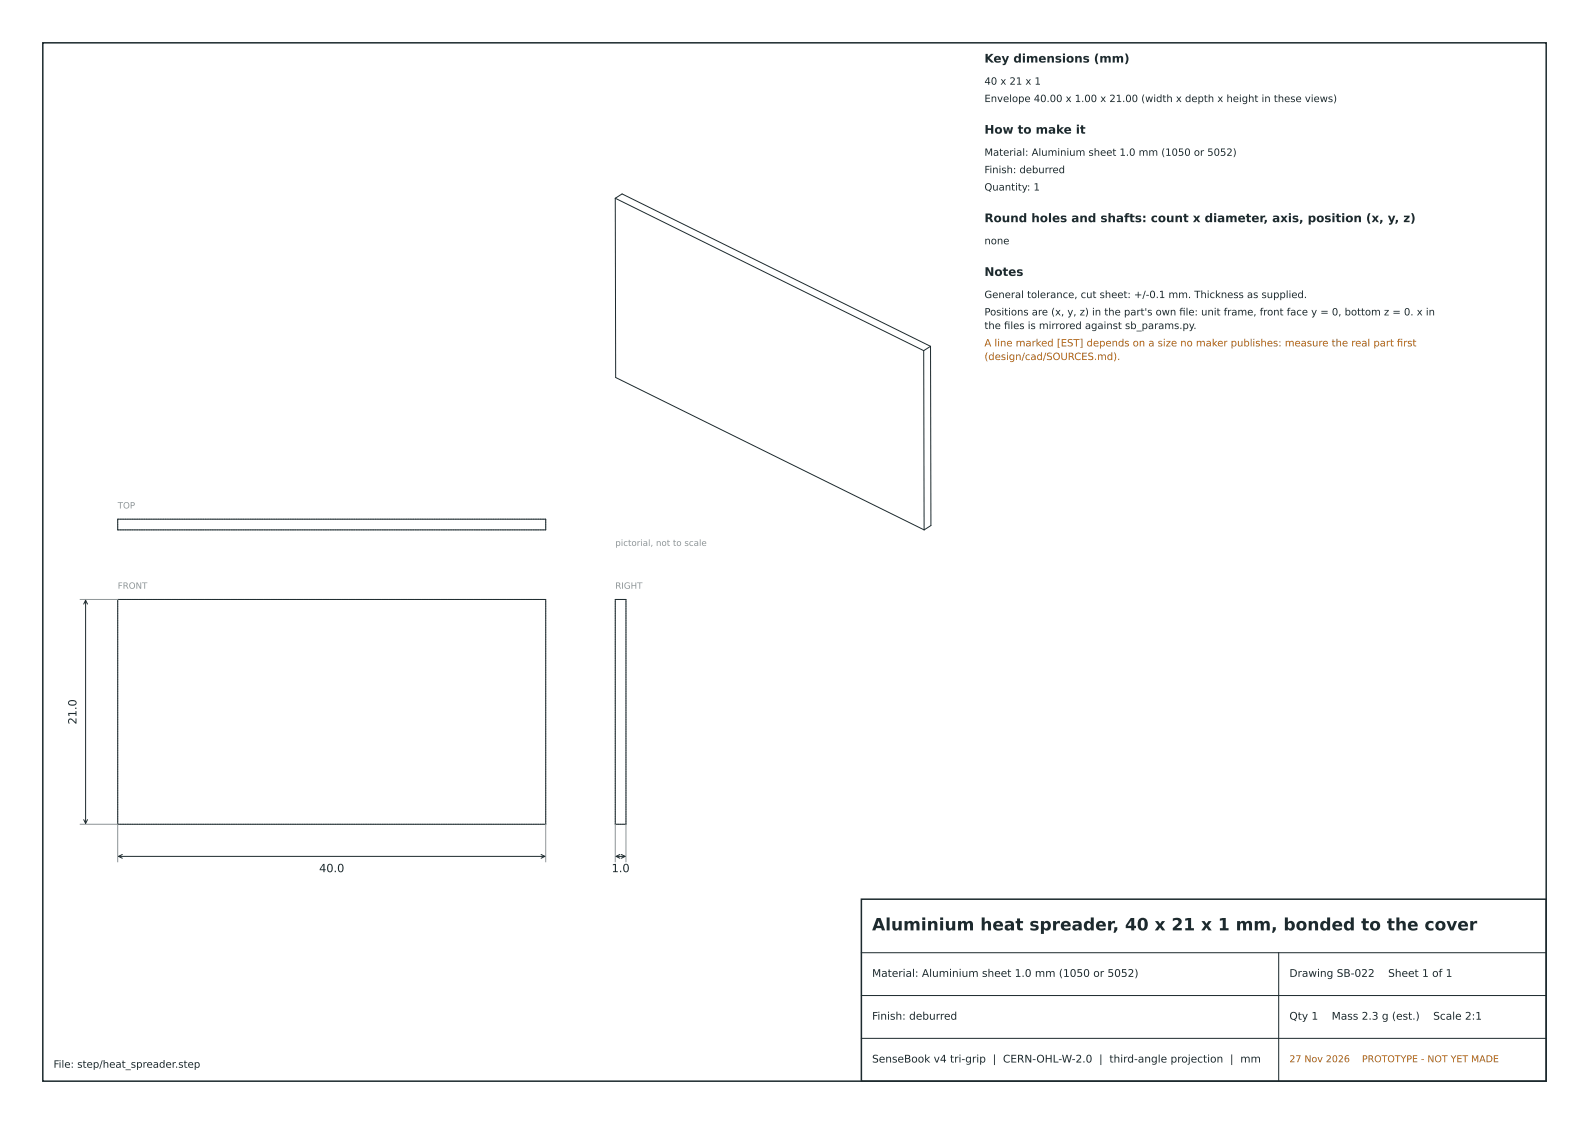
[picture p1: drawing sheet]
<svg xmlns="http://www.w3.org/2000/svg" width="297mm" height="210mm" viewBox="0 0 297 210" stroke-linecap="round" stroke-linejoin="round" font-family="sans-serif">
<defs><g id="words">
<text font-size="3.2" fill="#1d2a2e" x="163" y="173.8">Aluminium heat spreader, 40 x 21 x 1 mm, bonded to the cover</text>
<g font-size="2.2" fill="#1d2a2e">
<text x="184" y="11.7">Key dimensions (mm)</text>
<text x="184" y="25">How to make it</text>
<text x="184" y="41.5">Round holes and shafts: count x diameter, axis, position (x, y, z)</text>
<text x="184" y="51.6">Notes</text>
</g>
<g font-size="2.1" fill="#1d2a2e">
<text x="14.3" y="135.4" transform="rotate(-90 14.3 135.4)">21.0</text>
<text x="59.6" y="162.9">40.0</text>
<text x="114.3" y="162.9">1.0</text>
</g>
<g font-size="2" fill="#1d2a2e">
<text x="163" y="182.5">Material: Aluminium sheet 1.0 mm (1050 or 5052)</text>
<text x="241" y="182.5">Drawing SB-022</text>
<text x="259.5" y="182.5">Sheet 1 of 1</text>
<text x="163" y="190.5">Finish: deburred</text>
<text x="241" y="190.5">Qty 1</text>
<text x="248.9" y="190.5">Mass 2.3 g (est.)</text>
<text x="267.9" y="190.5">Scale 2:1</text>
<text x="163" y="198.5">SenseBook v4 tri-grip | CERN-OHL-W-2.0 | third-angle projection | mm</text>
</g>
<g font-size="1.9" fill="#1d2a2e">
<text x="184" y="15.8">40 x 21 x 1</text>
<text x="184" y="19.1">Envelope 40.00 x 1.00 x 21.00 (width x depth x height in these views)</text>
<text x="184" y="29.1">Material: Aluminium sheet 1.0 mm (1050 or 5052)</text>
<text x="184" y="32.4">Finish: deburred</text>
<text x="184" y="35.6">Quantity: 1</text>
<text x="184" y="45.6">none</text>
<text x="184" y="55.7">General tolerance, cut sheet: +/-0.1 mm. Thickness as supplied.</text>
<text x="184" y="58.9">Positions are (x, y, z) in the part's own fle: unit frame, front face y = 0, bottom z = 0. x in</text>
<text x="220.4" y="58.9">i</text>
<text x="184" y="61.5">the fles is mirrored against sb_params.py.</text>
<text x="187.7" y="61.5">i</text>
<text x="10" y="199.5">File: step/heat_spreader.step</text>
</g>
<g font-size="1.9" fill="#b0600f">
<text x="184" y="64.7">A line marked [EST] depends on a size no maker publishes: measure the real part frst</text>
<text x="261.1" y="64.7">i</text>
<text x="184" y="67.3">(design/cad/SOURCES.md).</text>
</g>
<g font-size="1.8" fill="#b0600f">
<text x="241" y="198.5">27 Nov 2026</text>
<text x="254.6" y="198.5">PROTOTYPE - NOT YET MADE</text>
</g>
<g font-size="1.6" fill="#8a979b">
<text x="22" y="95">TOP</text>
<text x="115" y="102">pictorial, not to scale</text>
<text x="22" y="110">FRONT</text>
<text x="115" y="110">RIGHT</text>
</g>
</g></defs>
<path d="M8 8h281v194h-281zM161 168h128v34h-128z" fill="none" stroke="#1d2a2e" stroke-width=".28"/>
<path d="M22 97v2M22 97h80M22 99h80M102 97v2M22 112h80M117 112h-2M22 154v-42M22 154h80M102 154v-42M115 154v-42M117 154v-42M117 154h-2" fill="none" stroke="#8a979b" stroke-width=".19" stroke-dasharray=".3 .2" stroke-linecap="butt"/>
<g fill="none" stroke="#1d2a2e" stroke-width=".19">
<path d="M115 37l1.3-.8 57.6 28.5M115 37l.1 33.5 57.6 28.5M115 37l57.6 28.5M172.6 65.5l.1 33.5M173.9 64.7l.1 33.5-1.3 .8M173.9 64.7l-1.3 .8M22 97h80v2h-80zM15.6 112.9l.4-.7 .4 .7M16 112.2v41.6M22 112h80v42h-80zM115 112h2v42h-2zM15.6 153.1l.4 .7 .4-.7"/>
<path d="M22.2 160h79.6M22.9 159.6l-.7 .4 .7 .4M101.1 159.6l.7 .4-.7 .4M115.2 160h1.6M115.9 159.6l-.7 .4 .7 .4M116.1 159.6l.7 .4-.7 .4M161 178h128M239 178v24M161 194h128M161 186h128"/>
</g>
<path d="M15 112h7M15 154h7v7M102 154v7M115 154v7M117 154v7" fill="none" stroke="#8a979b" stroke-width=".19"/>
<use href="#words"/>
</svg>
